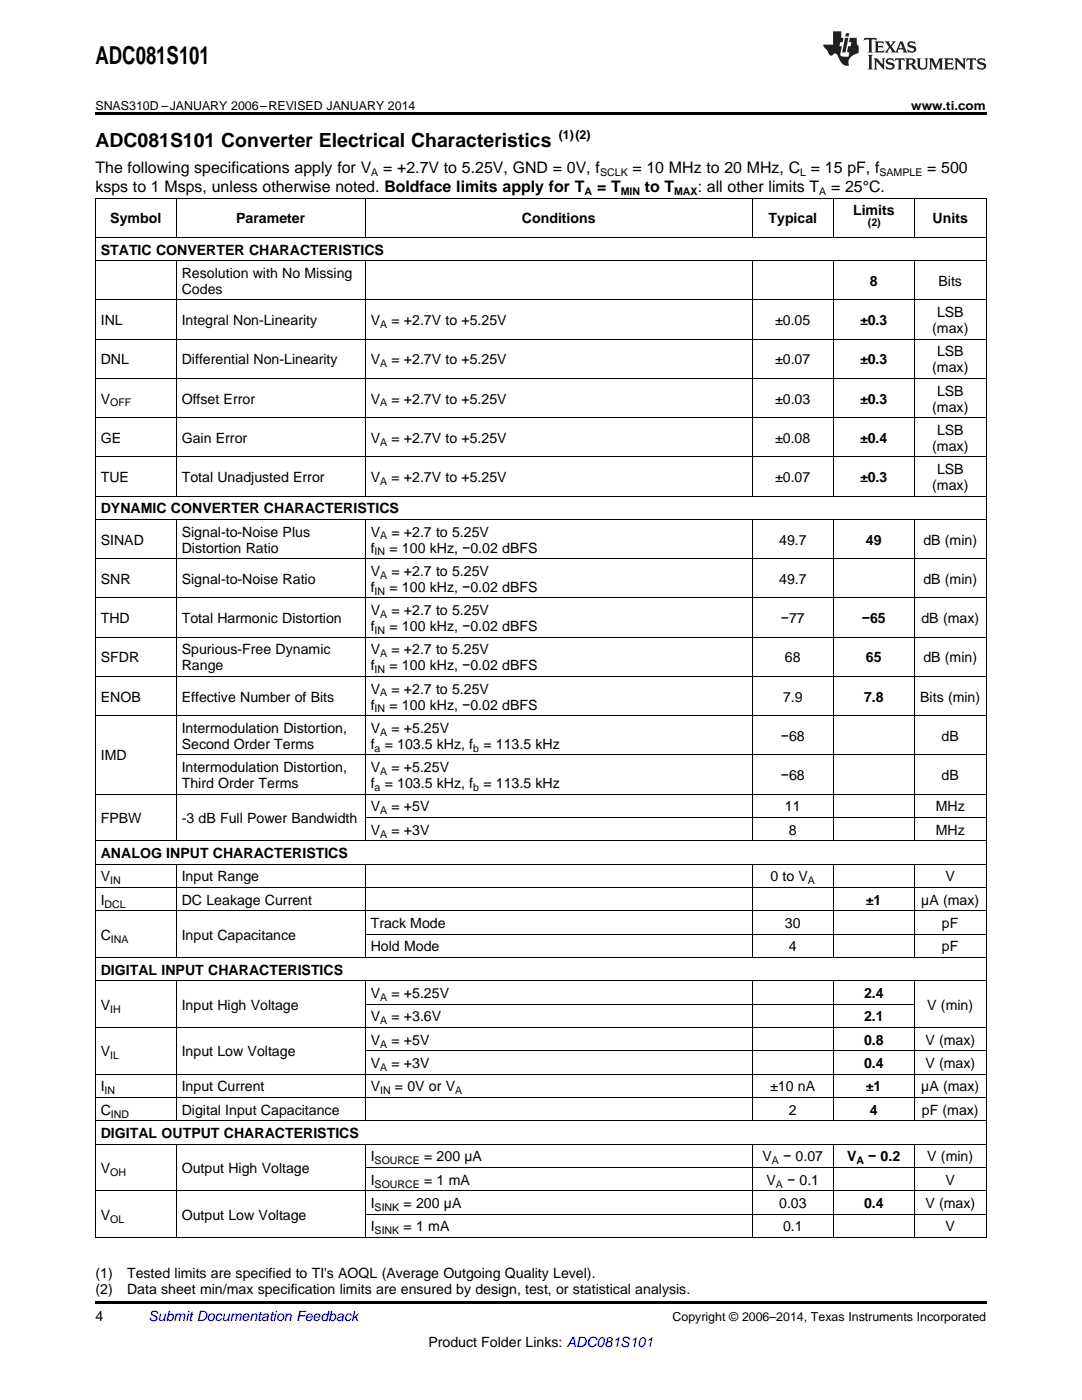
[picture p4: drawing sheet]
<svg xmlns="http://www.w3.org/2000/svg" width="216mm" height="279mm" viewBox="0 0 216 279" stroke-linecap="round" stroke-linejoin="round" font-family="sans-serif">
<defs><g id="words">
<text font-size="4.9" x="19" y="12.8">ADC081S101</text>
<text font-size="3.9" x="19" y="29.3">ADC081S101 Converter Electrical Characteristics</text>
<g font-size="3.2">
<text x="19" y="34.4">The following specifications apply for V</text>
<text x="76.4" y="34.4">= +2.7V to 5.25V, GND = 0V, f</text>
<text x="126.2" y="34.4">= 10 MHz to 20 MHz, C = 15 pF, f</text>
<text x="185" y="34.4">= 500</text>
<text x="19" y="38.3">ksps to 1 Msps, unless otherwise noted. Boldface limits apply for T</text>
<text x="119.1" y="38.3">= T</text>
<text x="128.7" y="38.3">to T</text>
<text x="139.2" y="38.3">: all other limits T</text>
<text x="165.8" y="38.3">= 25°C.</text>
</g>
<g font-size="2.8">
<text x="22" y="44.6">Symbol</text>
<text x="47.1" y="44.6">Parameter</text>
<text x="104.1" y="44.6">Conditions</text>
<text x="153.4" y="44.6">Typical</text>
<text x="170.2" y="43">Limits</text>
<text x="186.1" y="44.6">Units</text>
<text x="20.1" y="50.8">STATIC CONVERTER CHARACTERISTICS</text>
<text x="36.3" y="55.5">Resolution with No Missing</text>
<text x="36.3" y="58.6">Codes</text>
<text x="173.6" y="57">8</text>
<text x="187.3" y="57">Bits</text>
<text x="20.1" y="64.9">INL</text>
<text x="36.3" y="64.9">Integral Non-Linearity</text>
<text x="74" y="64.9">V</text>
<text x="78.1" y="64.9">= +2.7V to +5.25V</text>
<text x="154.7" y="64.9">±0.05</text>
<text x="171.6" y="64.9">±0.3</text>
<text x="187" y="63.3">LSB</text>
<text x="186" y="66.5">(max)</text>
<text x="187" y="71.1">LSB</text>
<text x="20.1" y="72.7">DNL</text>
<text x="36.3" y="72.7">Differential Non-Linearity</text>
<text x="74" y="72.7">V</text>
<text x="78.1" y="72.7">= +2.7V to +5.25V</text>
<text x="154.7" y="72.7">±0.07</text>
<text x="171.6" y="72.7">±0.3</text>
<text x="186" y="74.3">(max)</text>
<text x="20.1" y="80.5">V</text>
<text x="36.3" y="80.5">Offset Error</text>
<text x="74" y="80.5">V</text>
<text x="78.1" y="80.5">= +2.7V to +5.25V</text>
<text x="154.7" y="80.5">±0.03</text>
<text x="171.6" y="80.5">±0.3</text>
<text x="186" y="82.1">(max)</text>
<text x="187" y="79">LSB</text>
<text x="20.1" y="88.4">GE</text>
<text x="36.3" y="88.4">Gain Error</text>
<text x="74" y="88.4">V</text>
<text x="78.1" y="88.4">= +2.7V to +5.25V</text>
<text x="154.7" y="88.4">±0.08</text>
<text x="171.6" y="88.4">±0.4</text>
<text x="186" y="90">(max)</text>
<text x="187" y="86.8">LSB</text>
<text x="187" y="94.6">LSB</text>
<text x="20.1" y="96.2">TUE</text>
<text x="36.3" y="96.2">Total Unadjusted Error</text>
<text x="74" y="96.2">V</text>
<text x="78.1" y="96.2">= +2.7V to +5.25V</text>
<text x="154.7" y="96.2">±0.07</text>
<text x="171.6" y="96.2">±0.3</text>
<text x="186" y="97.8">(max)</text>
<text x="20.1" y="102.4">DYNAMIC CONVERTER CHARACTERISTICS</text>
<text x="36.3" y="107.1">Signal-to-Noise Plus</text>
<text x="74" y="107.1">V</text>
<text x="78.1" y="107.1">= +2.7 to 5.25V</text>
<text x="20.1" y="108.7">SINAD</text>
<text x="36.3" y="110.3">Distortion Ratio</text>
<text x="74" y="110.3">f</text>
<text x="77.7" y="110.3">= 100 kHz, −0.02 dBFS</text>
<text x="155.5" y="108.7">49.7</text>
<text x="172.8" y="108.7">49</text>
<text x="184.3" y="108.7">dB (min)</text>
<text x="20.1" y="116.5">SNR</text>
<text x="36.3" y="116.5">Signal-to-Noise Ratio</text>
<text x="74" y="114.9">V</text>
<text x="74" y="118.1">f</text>
<text x="77.7" y="118.1">= 100 kHz, −0.02 dBFS</text>
<text x="78.1" y="114.9">= +2.7 to 5.25V</text>
<text x="155.5" y="116.5">49.7</text>
<text x="184.3" y="116.5">dB (min)</text>
<text x="20.1" y="124.4">THD</text>
<text x="36.3" y="124.4">Total Harmonic Distortion</text>
<text x="74" y="122.8">V</text>
<text x="74" y="125.9">f</text>
<text x="77.7" y="125.9">= 100 kHz, −0.02 dBFS</text>
<text x="78.1" y="122.8">= +2.7 to 5.25V</text>
<text x="155.8" y="124.4">−77</text>
<text x="172" y="124.4">−65</text>
<text x="183.9" y="124.4">dB (max)</text>
<text x="36.3" y="130.6">Spurious-Free Dynamic</text>
<text x="74" y="130.6">V</text>
<text x="78.1" y="130.6">= +2.7 to 5.25V</text>
<text x="20.1" y="132.2">SFDR</text>
<text x="36.3" y="133.8">Range</text>
<text x="74" y="133.8">f</text>
<text x="77.7" y="133.8">= 100 kHz, −0.02 dBFS</text>
<text x="156.6" y="132.2">68</text>
<text x="172.8" y="132.2">65</text>
<text x="184.3" y="132.2">dB (min)</text>
<text x="20.1" y="140">ENOB</text>
<text x="36.3" y="140">Effective Number of Bits</text>
<text x="74" y="138.4">V</text>
<text x="74" y="141.6">f</text>
<text x="77.7" y="141.6">= 100 kHz, −0.02 dBFS</text>
<text x="78.1" y="138.4">= +2.7 to 5.25V</text>
<text x="156.2" y="140">7.9</text>
<text x="172.4" y="140">7.8</text>
<text x="183.6" y="140">Bits (min)</text>
<text x="36.3" y="146.3">Intermodulation Distortion,</text>
<text x="36.3" y="149.4">Second Order Terms</text>
<text x="74" y="146.3">V</text>
<text x="74" y="149.4">f</text>
<text x="76.8" y="149.4">= 103.5 kHz, f</text>
<text x="78.1" y="146.3">= +5.25V</text>
<text x="96.4" y="149.4">= 113.5 kHz</text>
<text x="155.8" y="147.8">−68</text>
<text x="187.9" y="147.8">dB</text>
<text x="20.1" y="151.8">IMD</text>
<text x="36.3" y="154.1">Intermodulation Distortion,</text>
<text x="74" y="154.1">V</text>
<text x="78.1" y="154.1">= +5.25V</text>
<text x="155.8" y="155.7">−68</text>
<text x="187.9" y="155.7">dB</text>
<text x="36.3" y="157.3">Third Order Terms</text>
<text x="74" y="157.3">f</text>
<text x="74" y="161.9">V</text>
<text x="76.8" y="157.3">= 103.5 kHz, f</text>
<text x="78.1" y="161.9">= +5V</text>
<text x="96.4" y="157.3">= 113.5 kHz</text>
<text x="156.6" y="161.9">11</text>
<text x="186.7" y="161.9">MHz</text>
<text x="20.1" y="164.3">FPBW</text>
<text x="36.3" y="164.3">-3 dB Full Power Bandwidth</text>
<text x="74" y="166.6">V</text>
<text x="78.1" y="166.6">= +3V</text>
<text x="157.4" y="166.6">8</text>
<text x="186.7" y="166.6">MHz</text>
<text x="20.1" y="171.2">ANALOG INPUT CHARACTERISTICS</text>
<text x="20.1" y="175.9">V</text>
<text x="36.3" y="175.9">Input Range</text>
<text x="153.7" y="175.9">0 to V</text>
<text x="188.7" y="175.9">V</text>
<text x="20.1" y="180.6">I</text>
<text x="36.3" y="180.6">DC Leakage Current</text>
<text x="74" y="185.2">Track Mode</text>
<text x="156.6" y="185.2">30</text>
<text x="172.8" y="180.6">±1</text>
<text x="183.8" y="180.6">µA (max)</text>
<text x="188" y="185.2">pF</text>
<text x="20.1" y="187.5">C</text>
<text x="36.3" y="187.5">Input Capacitance</text>
<text x="74" y="189.9">Hold Mode</text>
<text x="157.4" y="189.9">4</text>
<text x="188" y="189.9">pF</text>
<text x="20.1" y="194.5">DIGITAL INPUT CHARACTERISTICS</text>
<text x="20.1" y="201.5">V</text>
<text x="36.3" y="201.5">Input High Voltage</text>
<text x="74" y="199.2">V</text>
<text x="74" y="203.8">V</text>
<text x="78.1" y="199.2">= +5.25V</text>
<text x="78.1" y="203.8">= +3.6V</text>
<text x="172.4" y="199.2">2.4</text>
<text x="172.4" y="203.8">2.1</text>
<text x="185" y="201.5">V (min)</text>
<text x="74" y="208.5">V</text>
<text x="78.1" y="208.5">= +5V</text>
<text x="172.4" y="208.5">0.8</text>
<text x="184.6" y="208.5">V (max)</text>
<text x="20.1" y="210.8">V</text>
<text x="36.3" y="210.8">Input Low Voltage</text>
<text x="74" y="213.1">V</text>
<text x="78.1" y="213.1">= +3V</text>
<text x="172.4" y="213.1">0.4</text>
<text x="184.6" y="213.1">V (max)</text>
<text x="20.1" y="217.8">I</text>
<text x="36.3" y="217.8">Input Current</text>
<text x="74" y="217.8">V</text>
<text x="78.8" y="217.8">= 0V or V</text>
<text x="153.7" y="217.8">±10 nA</text>
<text x="172.8" y="217.8">±1</text>
<text x="183.8" y="217.8">µA (max)</text>
<text x="20.1" y="222.5">C</text>
<text x="20.1" y="227.1">DIGITAL OUTPUT CHARACTERISTICS</text>
<text x="36.3" y="222.5">Digital Input Capacitance</text>
<text x="157.4" y="222.5">2</text>
<text x="173.6" y="222.5">4</text>
<text x="183.9" y="222.5">pF (max)</text>
<text x="74" y="231.8">I</text>
<text x="84.6" y="231.8">= 200 µA</text>
<text x="152.2" y="231.8">V</text>
<text x="156.3" y="231.8">− 0.07</text>
<text x="169" y="231.8">V</text>
<text x="173.2" y="231.8">− 0.2</text>
<text x="185" y="231.8">V (min)</text>
<text x="20.1" y="234.1">V</text>
<text x="36.3" y="234.1">Output High Voltage</text>
<text x="74" y="236.4">I</text>
<text x="84.6" y="236.4">= 1 mA</text>
<text x="152.9" y="236.4">V</text>
<text x="157.1" y="236.4">− 0.1</text>
<text x="188.7" y="236.4">V</text>
<text x="20.1" y="243.4">V</text>
<text x="36.3" y="243.4">Output Low Voltage</text>
<text x="74" y="241.1">I</text>
<text x="74" y="245.7">I</text>
<text x="80.5" y="241.1">= 200 µA</text>
<text x="80.5" y="245.7">= 1 mA</text>
<text x="155.5" y="241.1">0.03</text>
<text x="156.2" y="245.7">0.1</text>
<text x="172.4" y="241.1">0.4</text>
<text x="184.6" y="241.1">V (max)</text>
<text x="188.7" y="245.7">V</text>
<text x="19" y="255.1">(1)</text>
<text x="25.4" y="255.1">Tested limits are specified to TI's AOQL (Average Outgoing Quality Level).</text>
<text x="19" y="258.2">(2)</text>
<text x="19" y="263.6">4</text>
<text x="25.4" y="258.2">Data sheet min/max specification limits are ensured by design, test, or statistical analysis.</text>
<text x="85.5" y="268.9">Product Folder Links: ADC081S101</text>
</g>
<text font-size="2.8" fill="#0000c8" x="29.6" y="263.6">Submit Documentation Feedback</text>
<g font-size="2.5">
<text x="19" y="21.9">SNAS310D –JANUARY 2006–REVISED JANUARY 2014</text>
<text x="181.8" y="21.9">www.ti.com</text>
<text x="111.5" y="27.7">(1)(2)</text>
<text x="134.2" y="263.6">Copyright © 2006–2014, Texas Instruments Incorporated</text>
</g>
<g font-size="2.1">
<text x="74.1" y="35.1">A</text>
<text x="119.7" y="35.1">SCLK</text>
<text x="159.7" y="35.1">L</text>
<text x="175.5" y="35.1">SAMPLE</text>
<text x="116.7" y="38.9">A</text>
<text x="123.9" y="38.9">MIN</text>
<text x="134.5" y="38.9">MAX</text>
<text x="163.5" y="38.9">A</text>
<text x="173.2" y="45">(2)</text>
<text x="75.8" y="65.4">A</text>
<text x="75.8" y="73.3">A</text>
<text x="22" y="81.1">OFF</text>
<text x="75.8" y="81.1">A</text>
<text x="75.8" y="88.9">A</text>
<text x="75.8" y="96.8">A</text>
<text x="75.8" y="107.7">A</text>
<text x="74.8" y="110.8">IN</text>
<text x="74.8" y="118.7">IN</text>
<text x="75.8" y="115.5">A</text>
<text x="75.8" y="123.3">A</text>
<text x="74.8" y="126.5">IN</text>
<text x="75.8" y="131.2">A</text>
<text x="74.8" y="134.3">IN</text>
<text x="74.8" y="142.2">IN</text>
<text x="75.8" y="139">A</text>
<text x="75.8" y="146.8">A</text>
<text x="74.8" y="150">a</text>
<text x="75.8" y="154.7">A</text>
<text x="94.4" y="150">b</text>
<text x="74.8" y="157.8">a</text>
<text x="94.4" y="157.8">b</text>
<text x="75.8" y="162.5">A</text>
<text x="75.8" y="167.1">A</text>
<text x="22" y="176.5">IN</text>
<text x="161.2" y="176.5">A</text>
<text x="20.9" y="181.1">DCL</text>
<text x="22.1" y="188.1">INA</text>
<text x="22" y="202.1">IH</text>
<text x="75.8" y="199.7">A</text>
<text x="75.8" y="204.4">A</text>
<text x="75.8" y="209.1">A</text>
<text x="22" y="211.4">IL</text>
<text x="75.8" y="213.7">A</text>
<text x="20.9" y="218.4">IN</text>
<text x="75.8" y="218.4">IN</text>
<text x="90.8" y="218.4">A</text>
<text x="22.1" y="223">IND</text>
<text x="74.8" y="232.3">SOURCE</text>
<text x="154" y="232.3">A</text>
<text x="170.9" y="232.3">A</text>
<text x="22" y="234.7">OH</text>
<text x="74.8" y="237">SOURCE</text>
<text x="154.8" y="237">A</text>
<text x="22" y="244">OL</text>
<text x="74.8" y="241.7">SINK</text>
<text x="74.8" y="246.3">SINK</text>
</g>
</g></defs>
<path d="M19 22.5h177.8v.5h-177.8zM19 259.7h177.8v.5h-177.8z" fill="#000"/>
<g fill="none" stroke="#000" stroke-width=".2">
<path d="M19 39.5h177.8M19.1 39.6v207.4M35.2 39.6v7.8M72.9 39.6v7.8M150.1 39.6v7.8M166.2 39.6v7.8M182.4 39.6v7.8M196.8 39.6v207.4M19 59.8h177.8M19 52h177.8M19 47.4h177.8M35.2 52.1v47"/>
<path d="M72.9 52.1v47M150.1 52.1v47M166.2 52.1v47M182.4 52.1v47M19 75.5h177.8M19 67.7h177.8M19 99h177.8M19 91.2h177.8M19 83.3h177.8M19 119.3h177.8M19 111.5h177.8M19 103.7h177.8"/>
<path d="M35.2 103.7v64.2M72.9 103.7v64.2M150.1 103.7v64.2M166.2 103.7v64.2M182.4 103.7v64.2M19 135h177.8M19 127.2h177.8M19 158.5h177.8M19 142.8h177.8M35.2 150.7h161.6M19 177.1h177.8M19 172.5h177.8"/>
<path d="M19 167.8h177.8M35.2 172.5v18.6M72.9 172.5v18.6M72.9 163.1h123.9M150.1 172.5v18.6M166.2 172.5v18.6M182.4 172.5v18.6M19 195.7h177.8M19 191.1h177.8M19 181.8h177.8M35.2 195.8v27.9M72.9 195.8v27.9"/>
<path d="M72.9 186.4h123.9M150.1 195.8v27.9M166.2 195.8v27.9M182.4 195.8v27.9M19 219h177.8M19 214.4h177.8M19 205.1h177.8M72.9 209.7h123.9M72.9 200.4h109.6M19 237.6h177.8M19 228.3h177.8M19 223.7h177.8"/>
<path d="M35.2 228.4v18.6M72.9 228.4v18.6M72.9 233h123.9M150.1 228.4v18.6M166.2 228.4v18.6M182.4 228.4v18.6M19 247h177.8M72.9 242.3h123.9"/>
</g>
<g fill="#231f20">
<path d="M172.5 7.6l-.1 .5 .4-.2h.6v.1v2.1l-.2 .4h.9l-.2-.4v-2.1l.1-.1h.5l.5 .2-.2-.5zM174.5 8.3l.2 .3v1.5l-.2 .4h1.8l.2-.6a1.04 1.04 0 0 1-1.3 .2v-.7h.6l.3 .2v-.6l-.3 .2h-.6v-.6l.8-.1 .4 .3-.2-.5zM176.5 8.3l.9 1.1-.9 1.1h.8l-.2-.2 .4-.7 .5 .7-.2 .2h1.5l-.2-.2 .2-.4h.9l.1 .4-.2 .2h1l-.3-.3-.7-1.9h-.5l-.9 2-.8-1 .9-1h-.8l.1 .3-.4 .5-.3-.6 .1-.2zM179.7 8.6l.4 1h-.7zM181.3 8.4a.63 .63 0 0 0-.2 .7 .63 .63 0 0 0 .6 .4l.6 .2 .1 .2a.75 .75 0 0 1-.7 .4 .75 .75 0 0 1-.6-.5l.1 .7 .1-.1a1.11 1.11 0 0 0 1.5-.6 1.13 1.13 0 0 0-1.2-.8l-.1-.4a1.04 1.04 0 0 1 1.2 .2l-.2-.5-.2 .1-.4-.2zM173.2 10.9l.2 .4v2.2l-.2 .4h1l-.3-.4v-2.2l.3-.4zM174.3 11.6l.3 .4v1.5l-.3 .4h.8l-.2-.4v-1.3l1.5 1.7v-1.9l.2-.4h-.7l.2 .4v.9l-1.1-1.3zM177 11.8a.62 .62 0 0 0-.2 .7 .62 .62 0 0 0 .6 .4l.6 .1 .1 .3a.76 .76 0 0 1-.7 .3 .76 .76 0 0 1-.7-.4l.2 .7 .1-.1a1.11 1.11 0 0 0 1.5-.6 1.13 1.13 0 0 0-1.2-.8l-.1-.4a1.04 1.04 0 0 1 1.2 .2l-.2-.6-.2 .1-.5-.1zM178.7 11.6l-.2 .6a.61 .61 0 0 1 .8-.3v1.6l-.2 .4h.9l-.2-.4v-1.6a.63 .63 0 0 1 .7 .3l-.1-.6zM180.6 11.6l.3 .4v1.5l-.3 .4h1l-.2-.2-.1-.8 .6 .2a.76 .76 0 0 0 1.2 .7l-1-1a.58 .58 0 0 0 .6-.5 .58 .58 0 0 0-.5-.6zM181.4 11.9h.1a.45 .45 0 0 1 .5 .1 .45 .45 0 0 1 .1 .5l-.8 .2zM182.9 11.6l.2 .2a2.17 2.17 0 0 0 .3 1.9 .99 .99 0 0 0 1.6-.6v-1.1l.2-.4h-.7l.2 .2a1.92 1.92 0 0 1-.2 1.8 .6 .6 0 0 1-.9-.5v-1.1l.2-.4zM185.4 11.6l.2 .4v1.5l-.2 .4h.7l-.2-.4v-1.4l.8 1.8 .8-1.8v1.4l-.2 .4h.9l-.2-.4v-1.5l.2-.4h-.8l-.6 1.5-.6-1.5zM188.4 11.6l.2 .4v1.5l-.2 .4h1.8l.1-.6a1.04 1.04 0 0 1-1.2 .1v-.6h.5l.4 .2v-.6l-.4 .2h-.5v-.7h.8l.3 .3-.1-.6zM190.5 11.6l.2 .4v1.5l-.2 .4h.7l-.2-.4v-1.3l1.5 1.7v-1.9l.2-.4h-.7l.2 .4v.9l-1.1-1.3zM192.9 11.6l-.1 .6a.61 .61 0 0 1 .7-.3l.1 1.6-.3 .4h1l-.3-.4 .1-1.6a.63 .63 0 0 1 .7 .3l-.1-.6zM195.2 11.8a.62 .62 0 0 0-.2 .7 .62 .62 0 0 0 .6 .4l.6 .1 .1 .3a.76 .76 0 0 1-.7 .3 .76 .76 0 0 1-.6-.4l.1 .7 .1-.1a1.11 1.11 0 0 0 1.6-.6 1.13 1.13 0 0 0-1.3-.8l-.1-.4a1.04 1.04 0 0 1 1.2 .2l-.1-.6-.2 .1-.5-.1z"/>
<path d="M166.2 6.3v2.6h-1.9v.4l.8 .9a.91 .91 0 0 0 1 .8 .56 .56 0 0 1 .5-.3 .56 .56 0 0 1 .5 .3l.4 .8a1.53 1.53 0 0 0 1.9 1.2 1.54 1.54 0 0 1 1-2.1l.9-.3v-1.4a1.52 1.52 0 0 1-.4-1.6h-1.3l-.2 .8h.5l-.2 .8h-.5l-.1 1v.2l.4 .1-.2 .8a1.93 1.93 0 0 1-1.6-.3l.3-1.8h-.5l.2-.8h.4l.2-.8h-.4v-1.3zM168.6 7.6l-.6 2.9h.7l.6-2.9zM168.8 6.6l-.1 .7h.6l.2-.7z"/>
</g>
<use href="#words"/>
</svg>
